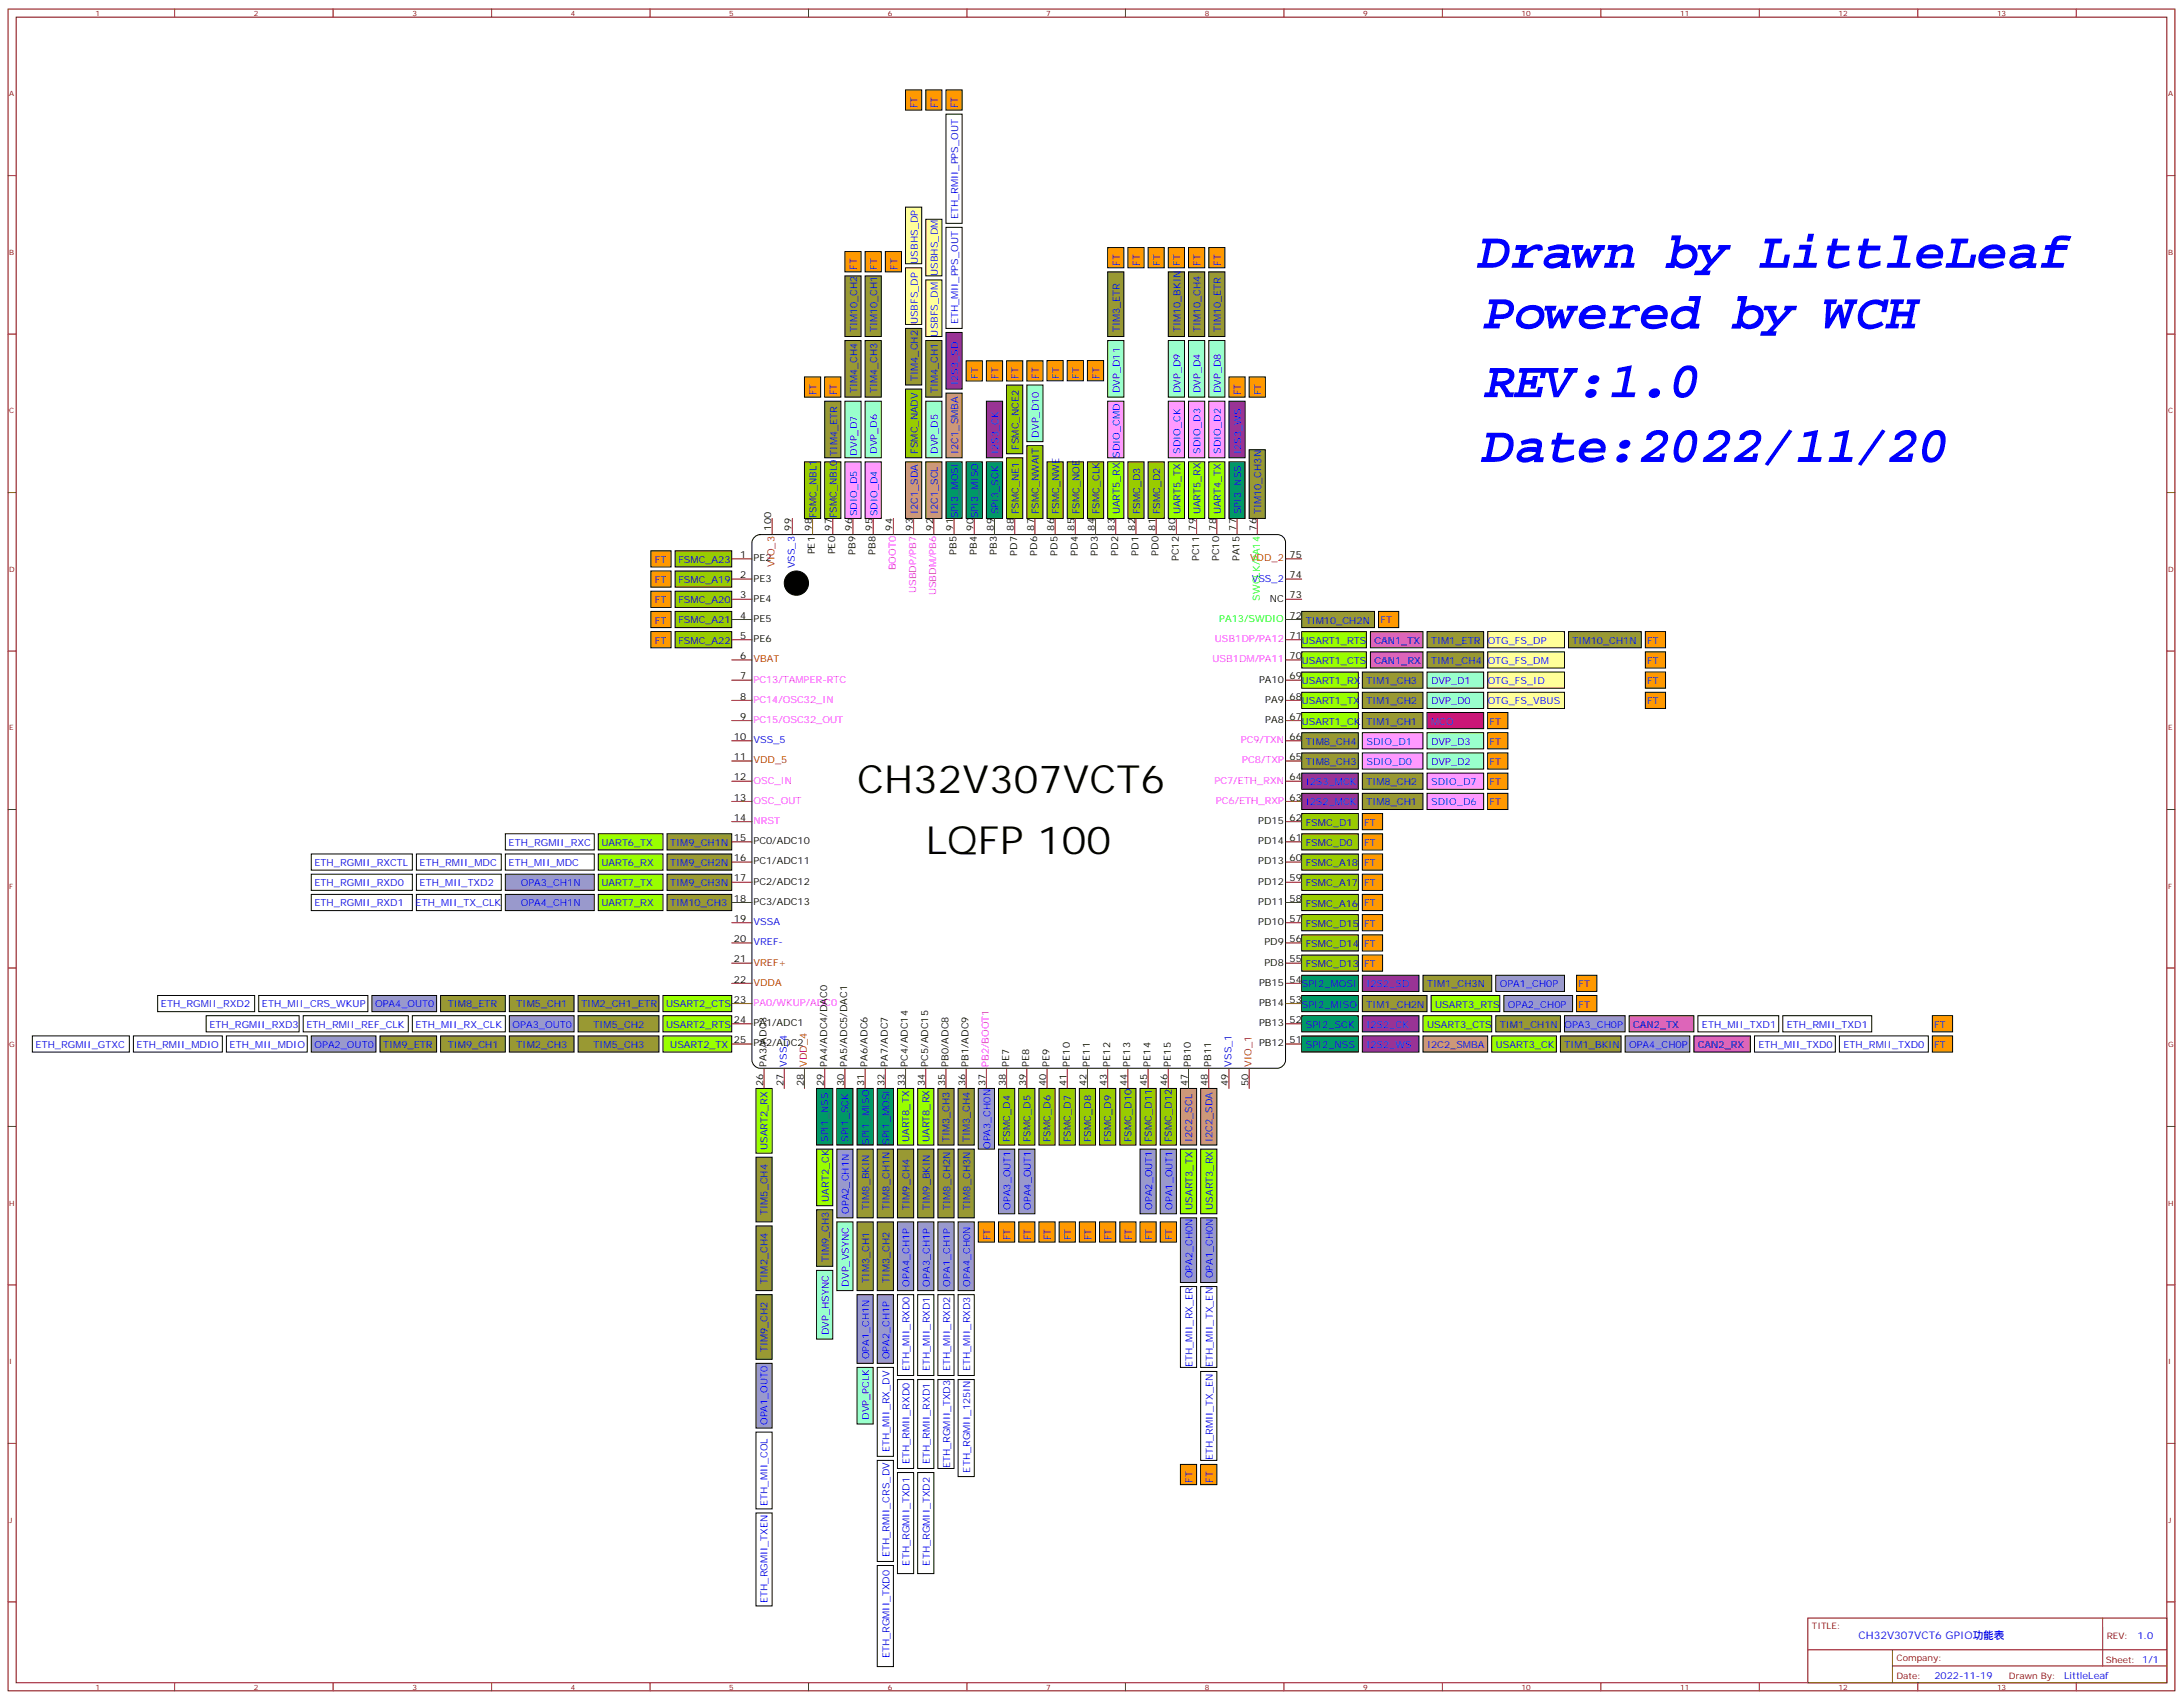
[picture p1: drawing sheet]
<svg xmlns="http://www.w3.org/2000/svg" width="952mm" height="741mm" viewBox="0 0 952 741" stroke-linecap="round" stroke-linejoin="round" font-family="sans-serif">
<defs><g id="words">
<g font-size="22.6" fill="#00f">
<text x="645.6" y="116.8">Drawn by LittleLeaf</text>
<text x="647.3" y="143.3">Powered by WCH</text>
<text x="647.3" y="173.3">REV:1.0</text>
<text x="647.3" y="201.5">Date:2022/11/20</text>
</g>
<g font-size="16.9">
<text x="373.9" y="346.1">CH32V307VCT6</text>
<text x="403.9" y="372.6">LQFP 100</text>
</g>
<text font-size="4.6" fill="#00f" x="810.9" y="715">CH32V307VCT6 GPIO功能表</text>
<g font-size="4.2" fill="#00f">
<text x="400.4" y="47.2" transform="rotate(-90 400.4 47.2)">FT</text>
<text x="409.2" y="47.2" transform="rotate(-90 409.2 47.2)">FT</text>
<text x="418" y="47.2" transform="rotate(-90 418 47.2)">FT</text>
<text x="418" y="95.7" transform="rotate(-90 418 95.7)">ETH_RMII_PPS_OUT</text>
<text x="373.9" y="117.7" transform="rotate(-90 373.9 117.7)">FT</text>
<text x="382.7" y="117.7" transform="rotate(-90 382.7 117.7)">FT</text>
<text x="391.5" y="117.7" transform="rotate(-90 391.5 117.7)">FT</text>
<text x="400.4" y="115.1" transform="rotate(-90 400.4 115.1)">USBHS_DP</text>
<text x="488.6" y="116" transform="rotate(-90 488.6 116)">FT</text>
<text x="497.4" y="116" transform="rotate(-90 497.4 116)">FT</text>
<text x="506.2" y="116" transform="rotate(-90 506.2 116)">FT</text>
<text x="515" y="116" transform="rotate(-90 515 116)">FT</text>
<text x="523.8" y="116" transform="rotate(-90 523.8 116)">FT</text>
<text x="532.6" y="116" transform="rotate(-90 532.6 116)">FT</text>
<text x="409.2" y="120.4" transform="rotate(-90 409.2 120.4)">USBHS_DM</text>
<text x="400.4" y="141.5" transform="rotate(-90 400.4 141.5)">USBFS_DP</text>
<text x="418" y="141.5" transform="rotate(-90 418 141.5)">ETH_MII_PPS_OUT</text>
<text x="373.9" y="145.1" transform="rotate(-90 373.9 145.1)">TIM10_CH2</text>
<text x="382.8" y="145.1" transform="rotate(-90 382.8 145.1)">TIM10_CH1</text>
<text x="409.2" y="146.8" transform="rotate(-90 409.2 146.8)">USBFS_DM</text>
<text x="488.6" y="145.1" transform="rotate(-90 488.6 145.1)">TIM3_ETR</text>
<text x="515.1" y="145.1" transform="rotate(-90 515.1 145.1)">TIM10_BKIN</text>
<text x="523.9" y="145.1" transform="rotate(-90 523.9 145.1)">TIM10_CH4</text>
<text x="532.7" y="145.1" transform="rotate(-90 532.7 145.1)">TIM10_ETR</text>
<text x="400.4" y="166.2" transform="rotate(-90 400.4 166.2)">TIM4_CH2</text>
<text x="418" y="168" transform="rotate(-90 418 168)">I2S3_SD</text>
<text x="426.8" y="165.4" transform="rotate(-90 426.8 165.4)">FT</text>
<text x="435.6" y="165.4" transform="rotate(-90 435.6 165.4)">FT</text>
<text x="444.5" y="165.4" transform="rotate(-90 444.5 165.4)">FT</text>
<text x="453.3" y="165.4" transform="rotate(-90 453.3 165.4)">FT</text>
<text x="462.1" y="165.3" transform="rotate(-90 462.1 165.3)">FT</text>
<text x="470.9" y="165.3" transform="rotate(-90 470.9 165.3)">FT</text>
<text x="479.7" y="165.3" transform="rotate(-90 479.7 165.3)">FT</text>
<text x="356.3" y="172.4" transform="rotate(-90 356.3 172.4)">FT</text>
<text x="365.1" y="172.4" transform="rotate(-90 365.1 172.4)">FT</text>
<text x="373.9" y="171.5" transform="rotate(-90 373.9 171.5)">TIM4_CH4</text>
<text x="382.8" y="171.5" transform="rotate(-90 382.8 171.5)">TIM4_CH3</text>
<text x="409.2" y="171.5" transform="rotate(-90 409.2 171.5)">TIM4_CH1</text>
<text x="488.6" y="171.5" transform="rotate(-90 488.6 171.5)">DVP_D11</text>
<text x="515.1" y="171.5" transform="rotate(-90 515.1 171.5)">DVP_D9</text>
<text x="523.9" y="171.5" transform="rotate(-90 523.9 171.5)">DVP_D4</text>
<text x="532.7" y="171.5" transform="rotate(-90 532.7 171.5)">DVP_D8</text>
<text x="541.5" y="172.4" transform="rotate(-90 541.5 172.4)">FT</text>
<text x="550.3" y="172.4" transform="rotate(-90 550.3 172.4)">FT</text>
<text x="453.3" y="190.9" transform="rotate(-90 453.3 190.9)">DVP_D10</text>
<text x="382.8" y="198" transform="rotate(-90 382.8 198)">DVP_D6</text>
<text x="400.4" y="198" transform="rotate(-90 400.4 198)">FSMC_NADV</text>
<text x="409.2" y="198" transform="rotate(-90 409.2 198)">DVP_D5</text>
<text x="418" y="198" transform="rotate(-90 418 198)">I2C1_SMBA</text>
<text x="435.7" y="198" transform="rotate(-90 435.7 198)">I2S3_CK</text>
<text x="444.5" y="196.2" transform="rotate(-90 444.5 196.2)">FSMC_NCE2</text>
<text x="515.1" y="198" transform="rotate(-90 515.1 198)">SDIO_CK</text>
<text x="523.9" y="198" transform="rotate(-90 523.9 198)">SDIO_D3</text>
<text x="532.7" y="198" transform="rotate(-90 532.7 198)">SDIO_D2</text>
<text x="541.5" y="198" transform="rotate(-90 541.5 198)">I2S3_WS</text>
<text x="365.2" y="198.7" transform="rotate(-90 365.2 198.7)">TIM4_ETR</text>
<text x="374.1" y="198.7" transform="rotate(-90 374.1 198.7)">DVP_D7</text>
<text x="488.6" y="199.7" transform="rotate(-90 488.6 199.7)">SDIO_CMD</text>
<text x="356.3" y="226.2" transform="rotate(-90 356.3 226.2)">FSMC_NBL1</text>
<text x="365.1" y="226.2" transform="rotate(-90 365.1 226.2)">FSMC_NBL0</text>
<text x="374.1" y="225.2" transform="rotate(-90 374.1 225.2)">SDIO_D5</text>
<text x="382.9" y="225.2" transform="rotate(-90 382.9 225.2)">SDIO_D4</text>
<text x="400.4" y="224.4" transform="rotate(-90 400.4 224.4)">I2C1_SDA</text>
<text x="409.2" y="224.4" transform="rotate(-90 409.2 224.4)">I2C1_SCL</text>
<text x="418" y="226.2" transform="rotate(-90 418 226.2)">SPI3_MOSI</text>
<text x="426.9" y="226.2" transform="rotate(-90 426.9 226.2)">SPI3_MISO</text>
<text x="435.7" y="224.4" transform="rotate(-90 435.7 224.4)">SPI3_SCK</text>
<text x="444.5" y="224.4" transform="rotate(-90 444.5 224.4)">FSMC_NE1</text>
<text x="453.3" y="224.4" transform="rotate(-90 453.3 224.4)">FSMC_NWAIT</text>
<text x="462.1" y="224.4" transform="rotate(-90 462.1 224.4)">FSMC_NWE</text>
<text x="471" y="224.4" transform="rotate(-90 471 224.4)">FSMC_NOE</text>
<text x="479.8" y="224.4" transform="rotate(-90 479.8 224.4)">FSMC_CLK</text>
<text x="488.6" y="224.4" transform="rotate(-90 488.6 224.4)">UART5_RX</text>
<text x="497.4" y="224.4" transform="rotate(-90 497.4 224.4)">FSMC_D3</text>
<text x="506.2" y="224.4" transform="rotate(-90 506.2 224.4)">FSMC_D2</text>
<text x="515.1" y="224.4" transform="rotate(-90 515.1 224.4)">UART5_TX</text>
<text x="523.9" y="224.4" transform="rotate(-90 523.9 224.4)">UART5_RX</text>
<text x="532.7" y="224.4" transform="rotate(-90 532.7 224.4)">UART4_TX</text>
<text x="541.5" y="224.4" transform="rotate(-90 541.5 224.4)">SPI3_NSS</text>
<text x="550.3" y="224.4" transform="rotate(-90 550.3 224.4)">TIM10_CH3N</text>
<text x="285.8" y="245.6">FT</text>
<text x="296" y="245.5">FSMC_A23</text>
<text x="346.8" y="248" transform="rotate(-90 346.8 248)">VSS_3</text>
<text x="285.8" y="254.4">FT</text>
<text x="296" y="254.3">FSMC_A19</text>
<text x="546.2" y="253.7">VSS_2</text>
<text x="285.8" y="263.2">FT</text>
<text x="296" y="263.2">FSMC_A20</text>
<text x="285.8" y="272.1">FT</text>
<text x="296" y="272">FSMC_A21</text>
<text x="569.7" y="272.1">TIM10_CH2N</text>
<text x="602.3" y="272">FT</text>
<text x="285.8" y="280.9">FT</text>
<text x="296" y="280.8">FSMC_A22</text>
<text x="568" y="280.9">USART1_RTS</text>
<text x="599.7" y="280.9">CAN1_TX</text>
<text x="624.4" y="280.9">TIM1_ETR</text>
<text x="649.1" y="280.9">OTG_FS_DP</text>
<text x="686.2" y="280.9">TIM10_CH1N</text>
<text x="718.8" y="280.8">FT</text>
<text x="568" y="289.7">USART1_CTS</text>
<text x="599.7" y="289.7">CAN1_RX</text>
<text x="624.4" y="289.7">TIM1_CH4</text>
<text x="649.1" y="289.7">OTG_FS_DM</text>
<text x="718.8" y="289.7">FT</text>
<text x="568" y="298.5">USART1_RX</text>
<text x="596.2" y="298.5">TIM1_CH3</text>
<text x="624.4" y="298.5">DVP_D1</text>
<text x="649.1" y="298.5">OTG_FS_ID</text>
<text x="718.8" y="298.5">FT</text>
<text x="568" y="307.3">USART1_TX</text>
<text x="596.2" y="307.3">TIM1_CH2</text>
<text x="624.4" y="307.3">DVP_D0</text>
<text x="649.1" y="307.3">OTG_FS_VBUS</text>
<text x="718.8" y="307.3">FT</text>
<text x="568" y="316.2">USART1_CK</text>
<text x="596.2" y="316.2">TIM1_CH1</text>
<text x="624.4" y="316.2">MCO</text>
<text x="650" y="316.1">FT</text>
<text x="328.8" y="324.3">VSS_5</text>
<text x="569.7" y="325">TIM8_CH4</text>
<text x="596.2" y="325">SDIO_D1</text>
<text x="624.4" y="325">DVP_D3</text>
<text x="650" y="324.9">FT</text>
<text x="569.7" y="333.8">TIM8_CH3</text>
<text x="596.2" y="333.8">SDIO_D0</text>
<text x="624.4" y="333.8">DVP_D2</text>
<text x="650" y="333.8">FT</text>
<text x="569.7" y="342.6">I2S3_MCK</text>
<text x="596.2" y="342.6">TIM8_CH2</text>
<text x="624.4" y="342.6">SDIO_D7</text>
<text x="650" y="342.6">FT</text>
<text x="569.7" y="351.4">I2S2_MCK</text>
<text x="596.2" y="351.4">TIM8_CH1</text>
<text x="624.4" y="351.4">SDIO_D6</text>
<text x="650" y="351.4">FT</text>
<text x="569.7" y="360.3">FSMC_D1</text>
<text x="595.3" y="360.2">FT</text>
<text x="221.9" y="369">ETH_RGMII_RXC</text>
<text x="262.5" y="369">UART6_TX</text>
<text x="292.5" y="369">TIM9_CH1N</text>
<text x="569.7" y="369.1">FSMC_D0</text>
<text x="595.3" y="369">FT</text>
<text x="137.2" y="377.8">ETH_RGMII_RXCTL</text>
<text x="183.1" y="377.8">ETH_RMII_MDC</text>
<text x="221.9" y="377.8">ETH_MII_MDC</text>
<text x="262.5" y="377.8">UART6_RX</text>
<text x="292.5" y="377.8">TIM9_CH2N</text>
<text x="569.7" y="377.9">FSMC_A18</text>
<text x="595.3" y="377.8">FT</text>
<text x="137.2" y="386.6">ETH_RGMII_RXD0</text>
<text x="183.1" y="386.6">ETH_MII_TXD2</text>
<text x="227.2" y="386.6">OPA3_CH1N</text>
<text x="262.5" y="386.6">UART7_TX</text>
<text x="292.5" y="386.6">TIM9_CH3N</text>
<text x="569.7" y="386.7">FSMC_A17</text>
<text x="595.3" y="386.7">FT</text>
<text x="137.2" y="395.5">ETH_RGMII_RXD1</text>
<text x="181.3" y="395.5">ETH_MII_TX_CLK</text>
<text x="227.2" y="395.5">OPA4_CH1N</text>
<text x="262.5" y="395.5">UART7_RX</text>
<text x="292.5" y="395.5">TIM10_CH3</text>
<text x="569.7" y="395.5">FSMC_A16</text>
<text x="595.3" y="395.5">FT</text>
<text x="328.8" y="403.6">VSSA</text>
<text x="569.7" y="404.4">FSMC_D15</text>
<text x="595.3" y="404.3">FT</text>
<text x="328.8" y="412.5">VREF-</text>
<text x="569.7" y="413.2">FSMC_D14</text>
<text x="595.3" y="413.1">FT</text>
<text x="569.7" y="422">FSMC_D13</text>
<text x="595.3" y="421.9">FT</text>
<text x="568" y="430.8">SPI2_MOSI</text>
<text x="596.2" y="430.8">I2S2_SD</text>
<text x="622.7" y="430.8">TIM1_CH3N</text>
<text x="654.4" y="430.8">OPA1_CH0P</text>
<text x="688.8" y="430.8">FT</text>
<text x="70.2" y="439.6">ETH_RGMII_RXD2</text>
<text x="114.3" y="439.6">ETH_MII_CRS_WKUP</text>
<text x="163.7" y="439.6">OPA4_OUT0</text>
<text x="195.4" y="439.6">TIM8_ETR</text>
<text x="225.4" y="439.6">TIM5_CH1</text>
<text x="253.7" y="439.6">TIM2_CH1_ETR</text>
<text x="290.7" y="439.6">USART2_CTS</text>
<text x="568" y="439.6">SPI2_MISO</text>
<text x="596.2" y="439.6">TIM1_CH2N</text>
<text x="626.2" y="439.6">USART3_RTS</text>
<text x="657.9" y="439.6">OPA2_CH0P</text>
<text x="688.8" y="439.6">FT</text>
<text x="91.4" y="448.4">ETH_RGMII_RXD3</text>
<text x="133.7" y="448.4">ETH_RMII_REF_CLK</text>
<text x="181.3" y="448.4">ETH_MII_RX_CLK</text>
<text x="223.7" y="448.4">OPA3_OUT0</text>
<text x="258.9" y="448.4">TIM5_CH2</text>
<text x="290.7" y="448.4">USART2_RTS</text>
<text x="569.7" y="448.5">SPI2_SCK</text>
<text x="596.2" y="448.5">I2S2_CK</text>
<text x="622.7" y="448.5">USART3_CTS</text>
<text x="654.4" y="448.5">TIM1_CH1N</text>
<text x="682.6" y="448.5">OPA3_CH0P</text>
<text x="712.6" y="448.5">CAN2_TX</text>
<text x="742.6" y="448.5">ETH_MII_TXD1</text>
<text x="779.6" y="448.5">ETH_RMII_TXD1</text>
<text x="844" y="448.4">FT</text>
<text x="15.5" y="457.2">ETH_RGMII_GTXC</text>
<text x="59.6" y="457.2">ETH_RMII_MDIO</text>
<text x="100.2" y="457.2">ETH_MII_MDIO</text>
<text x="137.2" y="457.2">OPA2_OUT0</text>
<text x="167.2" y="457.2">TIM9_ETR</text>
<text x="195.4" y="457.2">TIM9_CH1</text>
<text x="225.4" y="457.2">TIM2_CH3</text>
<text x="258.9" y="457.2">TIM5_CH3</text>
<text x="292.5" y="457.2">USART2_TX</text>
<text x="569.7" y="457.3">SPI2_NSS</text>
<text x="596.2" y="457.3">I2S2_WS</text>
<text x="622.7" y="457.3">I2C2_SMBA</text>
<text x="652.6" y="457.3">USART3_CK</text>
<text x="682.6" y="457.3">TIM1_BKIN</text>
<text x="710.8" y="457.3">OPA4_CH0P</text>
<text x="740.8" y="457.3">CAN2_RX</text>
<text x="767.3" y="457.3">ETH_MII_TXD0</text>
<text x="804.3" y="457.3">ETH_RMII_TXD0</text>
<text x="844" y="457.2">FT</text>
<text x="343.3" y="465.4" transform="rotate(-90 343.3 465.4)">VSS_4</text>
<text x="537.3" y="465.4" transform="rotate(-90 537.3 465.4)">VSS_1</text>
<text x="335" y="501.8" transform="rotate(-90 335 501.8)">USART2_RX</text>
<text x="361.4" y="498.3" transform="rotate(-90 361.4 498.3)">SPI1_NSS</text>
<text x="370.2" y="498.3" transform="rotate(-90 370.2 498.3)">SPI1_SCK</text>
<text x="379.2" y="499.6" transform="rotate(-90 379.2 499.6)">SPI1_MISO</text>
<text x="388.1" y="499.6" transform="rotate(-90 388.1 499.6)">SPI1_MOSI</text>
<text x="396.7" y="498.3" transform="rotate(-90 396.7 498.3)">UART8_TX</text>
<text x="405.5" y="498.3" transform="rotate(-90 405.5 498.3)">UART8_RX</text>
<text x="414.3" y="498.3" transform="rotate(-90 414.3 498.3)">TIM3_CH3</text>
<text x="423.1" y="498.3" transform="rotate(-90 423.1 498.3)">TIM3_CH4</text>
<text x="432.2" y="501.4" transform="rotate(-90 432.2 501.4)">OPA3_CH0N</text>
<text x="440.8" y="498.3" transform="rotate(-90 440.8 498.3)">FSMC_D4</text>
<text x="449.6" y="498.3" transform="rotate(-90 449.6 498.3)">FSMC_D5</text>
<text x="458.4" y="498.3" transform="rotate(-90 458.4 498.3)">FSMC_D6</text>
<text x="467.2" y="498.3" transform="rotate(-90 467.2 498.3)">FSMC_D7</text>
<text x="476.1" y="498.3" transform="rotate(-90 476.1 498.3)">FSMC_D8</text>
<text x="484.9" y="498.3" transform="rotate(-90 484.9 498.3)">FSMC_D9</text>
<text x="493.7" y="498.3" transform="rotate(-90 493.7 498.3)">FSMC_D10</text>
<text x="502.5" y="498.3" transform="rotate(-90 502.5 498.3)">FSMC_D11</text>
<text x="511.3" y="498.3" transform="rotate(-90 511.3 498.3)">FSMC_D12</text>
<text x="520.2" y="498.3" transform="rotate(-90 520.2 498.3)">I2C2_SCL</text>
<text x="529" y="498.3" transform="rotate(-90 529 498.3)">I2C2_SDA</text>
<text x="361.6" y="524.3" transform="rotate(-90 361.6 524.3)">UART2_CK</text>
<text x="379.2" y="527.8" transform="rotate(-90 379.2 527.8)">TIM8_BKIN</text>
<text x="388.1" y="527.8" transform="rotate(-90 388.1 527.8)">TIM8_CH1N</text>
<text x="396.9" y="527.8" transform="rotate(-90 396.9 527.8)">TIM9_CH4</text>
<text x="405.7" y="527.8" transform="rotate(-90 405.7 527.8)">TIM9_BKIN</text>
<text x="414.5" y="527.8" transform="rotate(-90 414.5 527.8)">TIM8_CH2N</text>
<text x="423.3" y="527.8" transform="rotate(-90 423.3 527.8)">TIM8_CH3N</text>
<text x="441" y="527.8" transform="rotate(-90 441 527.8)">OPA3_OUT1</text>
<text x="449.8" y="527.8" transform="rotate(-90 449.8 527.8)">OPA4_OUT1</text>
<text x="502.7" y="527.8" transform="rotate(-90 502.7 527.8)">OPA2_OUT1</text>
<text x="511.5" y="527.8" transform="rotate(-90 511.5 527.8)">OPA1_OUT1</text>
<text x="520.3" y="527.8" transform="rotate(-90 520.3 527.8)">USART3_TX</text>
<text x="529.2" y="527.8" transform="rotate(-90 529.2 527.8)">USART3_RX</text>
<text x="335" y="530.1" transform="rotate(-90 335 530.1)">TIM5_CH4</text>
<text x="370.4" y="529.6" transform="rotate(-90 370.4 529.6)">OPA2_CH1N</text>
<text x="432.1" y="541.1" transform="rotate(-90 432.1 541.1)">FT</text>
<text x="440.9" y="541.1" transform="rotate(-90 440.9 541.1)">FT</text>
<text x="449.8" y="541.1" transform="rotate(-90 449.8 541.1)">FT</text>
<text x="458.6" y="541.1" transform="rotate(-90 458.6 541.1)">FT</text>
<text x="467.4" y="541.1" transform="rotate(-90 467.4 541.1)">FT</text>
<text x="476.2" y="541.1" transform="rotate(-90 476.2 541.1)">FT</text>
<text x="485" y="541.1" transform="rotate(-90 485 541.1)">FT</text>
<text x="493.9" y="541.1" transform="rotate(-90 493.9 541.1)">FT</text>
<text x="502.7" y="541.1" transform="rotate(-90 502.7 541.1)">FT</text>
<text x="511.5" y="541.1" transform="rotate(-90 511.5 541.1)">FT</text>
<text x="361.6" y="550.8" transform="rotate(-90 361.6 550.8)">TIM9_CH3</text>
<text x="520.3" y="557.8" transform="rotate(-90 520.3 557.8)">OPA2_CH0N</text>
<text x="529.2" y="557.8" transform="rotate(-90 529.2 557.8)">OPA1_CH0N</text>
<text x="335" y="560.1" transform="rotate(-90 335 560.1)">TIM2_CH4</text>
<text x="370.4" y="561.3" transform="rotate(-90 370.4 561.3)">DVP_VSYNC</text>
<text x="379.2" y="559.6" transform="rotate(-90 379.2 559.6)">TIM3_CH1</text>
<text x="388.1" y="559.6" transform="rotate(-90 388.1 559.6)">TIM3_CH2</text>
<text x="396.9" y="561.3" transform="rotate(-90 396.9 561.3)">OPA4_CH1P</text>
<text x="405.7" y="561.3" transform="rotate(-90 405.7 561.3)">OPA3_CH1P</text>
<text x="414.5" y="561.3" transform="rotate(-90 414.5 561.3)">OPA1_CH1P</text>
<text x="423.3" y="561.3" transform="rotate(-90 423.3 561.3)">OPA4_CH0N</text>
<text x="361.6" y="582.5" transform="rotate(-90 361.6 582.5)">DVP_HSYNC</text>
<text x="335" y="590" transform="rotate(-90 335 590)">TIM9_CH2</text>
<text x="379.2" y="593.1" transform="rotate(-90 379.2 593.1)">OPA1_CH1N</text>
<text x="388.1" y="593.1" transform="rotate(-90 388.1 593.1)">OPA2_CH1P</text>
<text x="396.9" y="598.4" transform="rotate(-90 396.9 598.4)">ETH_MII_RXD0</text>
<text x="405.7" y="598.4" transform="rotate(-90 405.7 598.4)">ETH_MII_RXD1</text>
<text x="414.5" y="598.4" transform="rotate(-90 414.5 598.4)">ETH_MII_RXD2</text>
<text x="423.3" y="598.4" transform="rotate(-90 423.3 598.4)">ETH_MII_RXD3</text>
<text x="520.3" y="596.6" transform="rotate(-90 520.3 596.6)">ETH_MII_RX_ER</text>
<text x="529.2" y="596.6" transform="rotate(-90 529.2 596.6)">ETH_MII_TX_EN</text>
<text x="335" y="621.8" transform="rotate(-90 335 621.8)">OPA1_OUT0</text>
<text x="379.2" y="619.5" transform="rotate(-90 379.2 619.5)">DVP_PCLK</text>
<text x="388.1" y="633.7" transform="rotate(-90 388.1 633.7)">ETH_MII_RX_DV</text>
<text x="396.9" y="639" transform="rotate(-90 396.9 639)">ETH_RMII_RXD0</text>
<text x="405.7" y="639" transform="rotate(-90 405.7 639)">ETH_RMII_RXD1</text>
<text x="414.5" y="640.7" transform="rotate(-90 414.5 640.7)">ETH_RGMII_TXD3</text>
<text x="529.2" y="637.2" transform="rotate(-90 529.2 637.2)">ETH_RMII_TX_EN</text>
<text x="423.3" y="642.5" transform="rotate(-90 423.3 642.5)">ETH_RGMII_125IN</text>
<text x="520.3" y="646.9" transform="rotate(-90 520.3 646.9)">FT</text>
<text x="529.1" y="646.9" transform="rotate(-90 529.1 646.9)">FT</text>
<text x="335" y="657.1" transform="rotate(-90 335 657.1)">ETH_MII_COL</text>
<text x="388.1" y="679.5" transform="rotate(-90 388.1 679.5)">ETH_RMII_CRS_DV</text>
<text x="396.9" y="683" transform="rotate(-90 396.9 683)">ETH_RGMII_TXD1</text>
<text x="405.7" y="683" transform="rotate(-90 405.7 683)">ETH_RGMII_TXD2</text>
<text x="335" y="699.4" transform="rotate(-90 335 699.4)">ETH_RGMII_TXEN</text>
<text x="932.6" y="715.2">1.0</text>
<text x="388.1" y="723.6" transform="rotate(-90 388.1 723.6)">ETH_RGMII_TXD0</text>
<text x="844.1" y="732.6">2022-11-19</text>
<text x="900.6" y="732.4">LittleLeaf</text>
</g>
<g font-size="4.2">
<text x="336.5" y="231.5" transform="rotate(-90 336.5 231.5)">100</text>
<text x="345.4" y="231.5" transform="rotate(-90 345.4 231.5)">99</text>
<text x="354.2" y="231.5" transform="rotate(-90 354.2 231.5)">98</text>
<text x="363" y="231.5" transform="rotate(-90 363 231.5)">97</text>
<text x="371.8" y="231.5" transform="rotate(-90 371.8 231.5)">96</text>
<text x="380.6" y="231.5" transform="rotate(-90 380.6 231.5)">95</text>
<text x="389.5" y="231.5" transform="rotate(-90 389.5 231.5)">94</text>
<text x="398.3" y="231.5" transform="rotate(-90 398.3 231.5)">93</text>
<text x="407.1" y="231.5" transform="rotate(-90 407.1 231.5)">92</text>
<text x="415.9" y="231.5" transform="rotate(-90 415.9 231.5)">91</text>
<text x="424.7" y="231.5" transform="rotate(-90 424.7 231.5)">90</text>
<text x="433.6" y="231.5" transform="rotate(-90 433.6 231.5)">89</text>
<text x="442.4" y="231.5" transform="rotate(-90 442.4 231.5)">88</text>
<text x="451.2" y="231.5" transform="rotate(-90 451.2 231.5)">87</text>
<text x="460" y="231.5" transform="rotate(-90 460 231.5)">86</text>
<text x="468.8" y="231.5" transform="rotate(-90 468.8 231.5)">85</text>
<text x="477.7" y="231.5" transform="rotate(-90 477.7 231.5)">84</text>
<text x="486.5" y="231.5" transform="rotate(-90 486.5 231.5)">83</text>
<text x="495.3" y="231.5" transform="rotate(-90 495.3 231.5)">82</text>
<text x="504.1" y="231.5" transform="rotate(-90 504.1 231.5)">81</text>
<text x="512.9" y="231.5" transform="rotate(-90 512.9 231.5)">80</text>
<text x="521.8" y="231.5" transform="rotate(-90 521.8 231.5)">79</text>
<text x="530.6" y="231.5" transform="rotate(-90 530.6 231.5)">78</text>
<text x="539.4" y="231.5" transform="rotate(-90 539.4 231.5)">77</text>
<text x="548.2" y="231.5" transform="rotate(-90 548.2 231.5)">76</text>
<text x="322.9" y="243.5">1</text>
<text x="328.8" y="244.9">PE2</text>
<text x="355.6" y="241.9" transform="rotate(-90 355.6 241.9)">PE1</text>
<text x="364.4" y="241.9" transform="rotate(-90 364.4 241.9)">PE0</text>
<text x="373.2" y="242.1" transform="rotate(-90 373.2 242.1)">PB9</text>
<text x="382.1" y="242.1" transform="rotate(-90 382.1 242.1)">PB8</text>
<text x="417.3" y="242.1" transform="rotate(-90 417.3 242.1)">PB5</text>
<text x="426.2" y="242.1" transform="rotate(-90 426.2 242.1)">PB4</text>
<text x="435" y="242.1" transform="rotate(-90 435 242.1)">PB3</text>
<text x="443.8" y="242.5" transform="rotate(-90 443.8 242.5)">PD7</text>
<text x="452.6" y="242.5" transform="rotate(-90 452.6 242.5)">PD6</text>
<text x="461.4" y="242.5" transform="rotate(-90 461.4 242.5)">PD5</text>
<text x="470.3" y="242.5" transform="rotate(-90 470.3 242.5)">PD4</text>
<text x="479.1" y="242.5" transform="rotate(-90 479.1 242.5)">PD3</text>
<text x="487.9" y="242.5" transform="rotate(-90 487.9 242.5)">PD2</text>
<text x="496.7" y="242.5" transform="rotate(-90 496.7 242.5)">PD1</text>
<text x="505.5" y="242.5" transform="rotate(-90 505.5 242.5)">PD0</text>
<text x="514.3" y="244.8" transform="rotate(-90 514.3 244.8)">PC12</text>
<text x="523.2" y="244.8" transform="rotate(-90 523.2 244.8)">PC11</text>
<text x="532" y="244.8" transform="rotate(-90 532 244.8)">PC10</text>
<text x="540.8" y="244.8" transform="rotate(-90 540.8 244.8)">PA15</text>
<text x="562.7" y="243.5">75</text>
<text x="322.9" y="252.3">2</text>
<text x="328.8" y="253.7">PE3</text>
<text x="562.7" y="252.3">74</text>
<text x="322.9" y="261.1">3</text>
<text x="328.8" y="262.5">PE4</text>
<text x="554.1" y="262.5">NC</text>
<text x="562.7" y="261.1">73</text>
<text x="322.9" y="269.9">4</text>
<text x="562.7" y="269.9">72</text>
<text x="328.8" y="271.4">PE5</text>
<text x="322.9" y="278.8">5</text>
<text x="328.8" y="280.2">PE6</text>
<text x="562.7" y="278.8">71</text>
<text x="322.9" y="287.6">6</text>
<text x="562.7" y="287.6">70</text>
<text x="322.9" y="296.4">7</text>
<text x="549.4" y="297.8">PA10</text>
<text x="562.7" y="296.4">69</text>
<text x="322.9" y="305.2">8</text>
<text x="562.7" y="305.2">68</text>
<text x="552.1" y="306.6">PA9</text>
<text x="322.9" y="314">9</text>
<text x="552.1" y="315.5">PA8</text>
<text x="562.7" y="314">67</text>
<text x="320.2" y="322.9">10</text>
<text x="562.7" y="322.9">66</text>
<text x="320.2" y="331.7">11</text>
<text x="562.7" y="331.7">65</text>
<text x="320.2" y="340.5">12</text>
<text x="562.7" y="340.5">64</text>
<text x="320.2" y="349.3">13</text>
<text x="562.7" y="349.3">63</text>
<text x="320.2" y="358.1">14</text>
<text x="549" y="359.6">PD15</text>
<text x="562.7" y="358.1">62</text>
<text x="320.2" y="367">15</text>
<text x="328.8" y="368.4">PC0/ADC10</text>
<text x="549" y="368.4">PD14</text>
<text x="562.7" y="367">61</text>
<text x="320.2" y="375.8">16</text>
<text x="328.8" y="377.2">PC1/ADC11</text>
<text x="549" y="377.2">PD13</text>
<text x="562.7" y="375.8">60</text>
<text x="320.2" y="384.6">17</text>
<text x="328.8" y="386">PC2/ADC12</text>
<text x="549" y="386">PD12</text>
<text x="562.7" y="384.6">59</text>
<text x="320.2" y="393.4">18</text>
<text x="328.8" y="394.8">PC3/ADC13</text>
<text x="549" y="394.8">PD11</text>
<text x="562.7" y="393.4">58</text>
<text x="320.2" y="402.2">19</text>
<text x="549" y="403.6">PD10</text>
<text x="562.7" y="402.2">57</text>
<text x="320.2" y="411.1">20</text>
<text x="551.7" y="412.5">PD9</text>
<text x="562.7" y="411.1">56</text>
<text x="320.2" y="419.9">21</text>
<text x="562.7" y="419.9">55</text>
<text x="551.7" y="421.3">PD8</text>
<text x="320.2" y="428.7">22</text>
<text x="549.4" y="430.1">PB15</text>
<text x="562.7" y="428.7">54</text>
<text x="320.2" y="437.5">23</text>
<text x="562.7" y="437.5">53</text>
<text x="549.4" y="438.9">PB14</text>
<text x="320.2" y="446.3">24</text>
<text x="328.8" y="447.7">PA1/ADC1</text>
<text x="549.4" y="447.7">PB13</text>
<text x="562.7" y="446.3">52</text>
<text x="320.2" y="455.2">25</text>
<text x="562.7" y="455.2">51</text>
<text x="328.8" y="456.6">PA2/ADC2</text>
<text x="549.4" y="456.6">PB12</text>
<text x="334.4" y="465.4" transform="rotate(-90 334.4 465.4)">PA3/ADC3</text>
<text x="360.9" y="465.4" transform="rotate(-90 360.9 465.4)">PA4/ADC4/DAC0</text>
<text x="369.7" y="465.4" transform="rotate(-90 369.7 465.4)">PA5/ADC5/DAC1</text>
<text x="378.5" y="465.4" transform="rotate(-90 378.5 465.4)">PA6/ADC6</text>
<text x="387.3" y="465.4" transform="rotate(-90 387.3 465.4)">PA7/ADC7</text>
<text x="396.2" y="465.4" transform="rotate(-90 396.2 465.4)">PC4/ADC14</text>
<text x="405" y="465.4" transform="rotate(-90 405 465.4)">PC5/ADC15</text>
<text x="413.8" y="465.4" transform="rotate(-90 413.8 465.4)">PB0/ADC8</text>
<text x="422.6" y="465.4" transform="rotate(-90 422.6 465.4)">PB1/ADC9</text>
<text x="440.3" y="465.4" transform="rotate(-90 440.3 465.4)">PE7</text>
<text x="449.1" y="465.4" transform="rotate(-90 449.1 465.4)">PE8</text>
<text x="457.9" y="465.4" transform="rotate(-90 457.9 465.4)">PE9</text>
<text x="466.7" y="465.4" transform="rotate(-90 466.7 465.4)">PE10</text>
<text x="475.5" y="465.4" transform="rotate(-90 475.5 465.4)">PE11</text>
<text x="484.4" y="465.4" transform="rotate(-90 484.4 465.4)">PE12</text>
<text x="493.2" y="465.4" transform="rotate(-90 493.2 465.4)">PE13</text>
<text x="502" y="465.4" transform="rotate(-90 502 465.4)">PE14</text>
<text x="510.8" y="465.4" transform="rotate(-90 510.8 465.4)">PE15</text>
<text x="519.6" y="465.4" transform="rotate(-90 519.6 465.4)">PB10</text>
<text x="528.5" y="465.4" transform="rotate(-90 528.5 465.4)">PB11</text>
<text x="333" y="473.9" transform="rotate(-90 333 473.9)">26</text>
<text x="341.8" y="473.9" transform="rotate(-90 341.8 473.9)">27</text>
<text x="350.7" y="473.9" transform="rotate(-90 350.7 473.9)">28</text>
<text x="359.5" y="473.9" transform="rotate(-90 359.5 473.9)">29</text>
<text x="368.3" y="473.9" transform="rotate(-90 368.3 473.9)">30</text>
<text x="377.1" y="473.9" transform="rotate(-90 377.1 473.9)">31</text>
<text x="385.9" y="473.9" transform="rotate(-90 385.9 473.9)">32</text>
<text x="394.8" y="473.9" transform="rotate(-90 394.8 473.9)">33</text>
<text x="403.6" y="473.9" transform="rotate(-90 403.6 473.9)">34</text>
<text x="412.4" y="473.9" transform="rotate(-90 412.4 473.9)">35</text>
<text x="421.2" y="473.9" transform="rotate(-90 421.2 473.9)">36</text>
<text x="430" y="473.9" transform="rotate(-90 430 473.9)">37</text>
<text x="438.9" y="473.9" transform="rotate(-90 438.9 473.9)">38</text>
<text x="447.7" y="473.9" transform="rotate(-90 447.7 473.9)">39</text>
<text x="456.5" y="473.9" transform="rotate(-90 456.5 473.9)">40</text>
<text x="465.3" y="473.9" transform="rotate(-90 465.3 473.9)">41</text>
<text x="474.1" y="473.9" transform="rotate(-90 474.1 473.9)">42</text>
<text x="483" y="473.9" transform="rotate(-90 483 473.9)">43</text>
<text x="491.8" y="473.9" transform="rotate(-90 491.8 473.9)">44</text>
<text x="500.6" y="473.9" transform="rotate(-90 500.6 473.9)">45</text>
<text x="509.4" y="473.9" transform="rotate(-90 509.4 473.9)">46</text>
<text x="518.2" y="473.9" transform="rotate(-90 518.2 473.9)">47</text>
<text x="527" y="473.9" transform="rotate(-90 527 473.9)">48</text>
<text x="535.9" y="473.9" transform="rotate(-90 535.9 473.9)">49</text>
<text x="544.7" y="473.9" transform="rotate(-90 544.7 473.9)">50</text>
</g>
<g font-size="4.2" fill="#f00">
<text x="545.4" y="244.9">VDD_2</text>
<text x="338" y="247.3" transform="rotate(-90 338 247.3)">VIO_3</text>
<text x="328.8" y="289">VBAT</text>
<text x="328.8" y="333.1">VDD_5</text>
<text x="328.8" y="421.3">VREF+</text>
<text x="328.8" y="430.1">VDDA</text>
<text x="352.1" y="465.4" transform="rotate(-90 352.1 465.4)">VDD_4</text>
<text x="546.1" y="465.4" transform="rotate(-90 546.1 465.4)">VIO_1</text>
</g>
<g font-size="4.2" fill="#f0f">
<text x="390.9" y="248.8" transform="rotate(-90 390.9 248.8)">BOOT0</text>
<text x="399.7" y="258.7" transform="rotate(-90 399.7 258.7)">USBDP/PB7</text>
<text x="408.5" y="259.7" transform="rotate(-90 408.5 259.7)">USBDM/PB6</text>
<text x="530.1" y="280.2">USB1DP/PA12</text>
<text x="529.1" y="289">USB1DM/PA11</text>
<text x="328.8" y="297.8">PC13/TAMPER-RTC</text>
<text x="328.8" y="306.6">PC14/OSC32_IN</text>
<text x="328.8" y="315.5">PC15/OSC32_OUT</text>
<text x="541.4" y="324.3">PC9/TXN</text>
<text x="542" y="333.1">PC8/TXP</text>
<text x="328.8" y="341.9">OSC_IN</text>
<text x="529.9" y="341.9">PC7/ETH_RXN</text>
<text x="328.8" y="350.7">OSC_OUT</text>
<text x="530.5" y="350.7">PC6/ETH_RXP</text>
<text x="328.8" y="359.6">NRST</text>
<text x="328.8" y="438.9">PA0/WKUP/ADC0</text>
<text x="431.4" y="465.4" transform="rotate(-90 431.4 465.4)">PB2/BOOT1</text>
</g>
<g font-size="4.2" fill="#0f0">
<text x="549.6" y="262" transform="rotate(-90 549.6 262)">SWCLK/PA14</text>
<text x="532" y="271.4">PA13/SWDIO</text>
</g>
<g font-size="3.9" fill="#800">
<text x="790.6" y="710.6">TITLE:</text>
<text x="919.2" y="715.2">REV:</text>
<text x="827.5" y="724.8">Company:</text>
<text x="918.9" y="725.4">Sheet: 1/1</text>
<text x="827.5" y="732.4">Date:</text>
<text x="876.5" y="732.5">Drawn By:</text>
</g>
<g font-size="3.2" fill="#800">
<text x="41.6" y="6.9">1</text>
<text x="110.8" y="6.9">2</text>
<text x="179.9" y="6.9">3</text>
<text x="249.1" y="6.9">4</text>
<text x="318.2" y="6.9">5</text>
<text x="387.3" y="6.9">6</text>
<text x="456.5" y="6.9">7</text>
<text x="525.6" y="6.9">8</text>
<text x="594.8" y="6.9">9</text>
<text x="663.9" y="6.9">10</text>
<text x="733.1" y="6.9">11</text>
<text x="802.2" y="6.9">12</text>
<text x="871.4" y="6.9">13</text>
<text x="4.1" y="42.1">A</text>
<text x="946" y="42.1">A</text>
<text x="4.1" y="111.2">B</text>
<text x="946" y="111.2">B</text>
<text x="4.1" y="180.3">C</text>
<text x="946" y="180.3">C</text>
<text x="4.1" y="249.5">D</text>
<text x="946" y="249.5">D</text>
<text x="4.1" y="318.6">E</text>
<text x="946" y="318.6">E</text>
<text x="4.1" y="387.8">F</text>
<text x="946" y="387.8">F</text>
<text x="4.1" y="456.9">G</text>
<text x="946" y="456.9">G</text>
<text x="4.1" y="526.1">H</text>
<text x="946" y="526.1">H</text>
<text x="4.1" y="595.2">I</text>
<text x="946" y="595.2">I</text>
<text x="4.1" y="664.4">J</text>
<text x="946" y="664.4">J</text>
<text x="41.6" y="737.2">1</text>
<text x="110.8" y="737.2">2</text>
<text x="179.9" y="737.2">3</text>
<text x="249.1" y="737.2">4</text>
<text x="318.2" y="737.2">5</text>
<text x="387.3" y="737.2">6</text>
<text x="456.5" y="737.2">7</text>
<text x="525.6" y="737.2">8</text>
<text x="594.8" y="737.2">9</text>
<text x="663.9" y="737.2">10</text>
<text x="733.1" y="737.2">11</text>
<text x="802.2" y="737.2">12</text>
<text x="871.4" y="737.2">13</text>
</g>
</g></defs>
<g fill="none" stroke="#870000" stroke-width=".44">
<path d="M3.5 4h945.5v733.7h-945.5zM7.1 7.5h938.3v726.7h-938.3zM76.2 4v3.5M145.3 4v3.5M214.5 4v3.5M283.6 4v3.5M352.8 4v3.5M421.9 4v3.5M491.1 4v3.5M560.2 4v3.5M629.4 4v3.5M698.5 4v3.5"/>
<path d="M767.6 4v3.5M836.8 4v3.5M905.9 4v3.5M3.5 76.6h3.6M945.4 76.6h3.6M3.5 145.8h3.6M945.4 145.8h3.6M3.5 214.9h3.6M945.4 214.9h3.6M3.5 284.1h3.6M945.4 284.1h3.6M3.5 353.2h3.6"/>
<path d="M945.4 353.2h3.6M3.5 422.3h3.6M945.4 422.3h3.6M3.5 491.5h3.6M945.4 491.5h3.6M3.5 560.6h3.6M945.4 560.6h3.6M3.5 629.8h3.6M945.4 629.8h3.6M3.5 698.9h3.6M945.4 698.9h3.6M788.8 706h156.6v28.2h-156.6z"/>
<path d="M788.8 719.8h156.5M825.7 719.8v14.1M917.4 706v20.9M76.2 734.2v3.5M145.3 734.2v3.5M214.5 734.2v3.5M283.6 734.2v3.5M352.8 734.2v3.5M421.9 734.2v3.5M491.1 734.2v3.5M560.2 734.2v3.5M629.4 734.2v3.5"/>
<path d="M698.5 734.2v3.5M767.6 734.2v3.5M825.7 726.9h119.6M836.8 734.2v3.5M905.9 734.2v3.5"/>
</g>
<path d="M329.3 234.3l1.1-.8 1.2-.2h225.8a3.5 3.5 0 0 1 3.5 3.5v225.8a3.8 3.8 0 0 1-3.5 3.5h-225.8a3.8 3.8 0 0 1-3.5-3.5v-225.8l.3-1.4z" fill="none" stroke="#000" stroke-width=".44"/>
<g fill="#096" stroke="#000" stroke-width=".44">
<path d="M568 452h24.7v7h-24.7z"/>
<path d="M568 443.2h24.7v7h-24.7z"/>
<path d="M568 434.3h24.7v7.1h-24.7z"/>
<path d="M568 425.5h24.7v7.1h-24.7z"/>
</g>
<g fill="#9c0" stroke="#000" stroke-width=".44">
<path d="M568 416.7h24.7v7.1h-24.7z"/>
<path d="M568 407.9h24.7v7h-24.7z"/>
<path d="M568 399.1h24.7v7h-24.7z"/>
<path d="M568 390.2h24.7v7.1h-24.7z"/>
<path d="M568 381.4h24.7v7.1h-24.7z"/>
<path d="M568 372.6h24.7v7.1h-24.7z"/>
<path d="M568 363.8h24.7v7h-24.7z"/>
<path d="M568 355h24.7v7h-24.7z"/>
</g>
<g fill="#939" stroke="#000" stroke-width=".44">
<path d="M568 346.1h24.7v7.1h-24.7z"/>
<path d="M568 337.3h24.7v7.1h-24.7z"/>
</g>
<g fill="#993" stroke="#000" stroke-width=".44">
<path d="M568 328.5h24.7v7.1h-24.7z"/>
<path d="M568 319.7h24.7v7h-24.7z"/>
</g>
<g fill="#9f0" stroke="#000" stroke-width=".44">
<path d="M568 310.9h24.7v7h-24.7z"/>
<path d="M568 302h24.7v7.1h-24.7z"/>
<path d="M568 293.2h24.7v7.1h-24.7z"/>
<path d="M568 284.4h28.2v7.1h-28.2z"/>
<path d="M568 275.6h28.2v7h-28.2z"/>
</g>
<path d="M568 266.8h31.7v7h-31.7z" fill="#993" stroke="#000" stroke-width=".44"/>
<g fill="#9c0" stroke="#000" stroke-width=".44">
<path d="M351 201.5h7.1v24.7h-7.1z"/>
<path d="M359.8 201.5h7.1v24.7h-7.1z"/>
</g>
<g fill="#f9f" stroke="#000" stroke-width=".44">
<path d="M368.7 201.5h7v24.7h-7z"/>
<path d="M377.5 201.5h7v24.7h-7z"/>
</g>
<g fill="#c96" stroke="#000" stroke-width=".44">
<path d="M395.1 201.5h7.1v24.7h-7.1z"/>
<path d="M403.9 201.5h7.1v24.7h-7.1z"/>
</g>
<g fill="#096" stroke="#000" stroke-width=".44">
<path d="M412.7 201.5h7.1v24.7h-7.1z"/>
<path d="M421.6 201.5h7v24.7h-7z"/>
<path d="M430.4 201.5h7v24.7h-7z"/>
</g>
<g fill="#9c0" stroke="#000" stroke-width=".44">
<path d="M439.2 199.7h7.1v26.5h-7.1z"/>
<path d="M448 194.5h7.1v31.7h-7.1z"/>
<path d="M456.8 201.5h7.1v24.7h-7.1z"/>
<path d="M465.7 201.5h7v24.7h-7z"/>
<path d="M474.5 201.5h7v24.7h-7z"/>
</g>
<path d="M483.3 201.5h7.1v24.7h-7.1z" fill="#9f0" stroke="#000" stroke-width=".44"/>
<g fill="#9c0" stroke="#000" stroke-width=".44">
<path d="M492.1 201.5h7.1v24.7h-7.1z"/>
<path d="M500.9 201.5h7.1v24.7h-7.1z"/>
</g>
<g fill="#9f0" stroke="#000" stroke-width=".44">
<path d="M509.8 201.5h7v24.7h-7z"/>
<path d="M518.6 201.5h7v24.7h-7z"/>
<path d="M527.4 201.5h7.1v24.7h-7.1z"/>
</g>
<path d="M536.2 201.5h7.1v24.7h-7.1z" fill="#096" stroke="#000" stroke-width=".44"/>
<path d="M545 196.2h7.1v30h-7.1z" fill="#993" stroke="#000" stroke-width=".44"/>
<g fill="#9f0" stroke="#000" stroke-width=".44">
<path d="M289.3 452h30v7h-30z"/>
<path d="M289.3 443.2h30v7h-30z"/>
<path d="M289.3 434.3h30v7.1h-30z"/>
</g>
<g fill="#993" stroke="#000" stroke-width=".44">
<path d="M291 390.2h28.3v7.1h-28.3z"/>
<path d="M291 381.4h28.3v7.1h-28.3z"/>
<path d="M291 372.6h28.3v7.1h-28.3z"/>
<path d="M291 363.8h28.3v7h-28.3z"/>
</g>
<g fill="#9c0" stroke="#000" stroke-width=".44">
<path d="M294.6 275.6h24.7v7h-24.7z"/>
<path d="M294.6 266.8h24.7v7h-24.7z"/>
<path d="M294.6 258h24.7v7h-24.7z"/>
<path d="M294.6 249.1h24.7v7.1h-24.7z"/>
<path d="M294.6 240.3h24.7v7.1h-24.7z"/>
</g>
<g fill="#c96" stroke="#000" stroke-width=".44">
<path d="M523.9 474.9h7v24.7h-7z"/>
<path d="M515.1 474.9h7v24.7h-7z"/>
</g>
<g fill="#9c0" stroke="#000" stroke-width=".44">
<path d="M506.2 474.9h7.1v24.7h-7.1z"/>
<path d="M497.4 474.9h7.1v24.7h-7.1z"/>
<path d="M488.6 474.9h7.1v24.7h-7.1z"/>
<path d="M479.8 474.9h7v24.7h-7z"/>
<path d="M471 474.9h7v24.7h-7z"/>
<path d="M462.1 474.9h7.1v24.7h-7.1z"/>
<path d="M453.3 474.9h7.1v24.7h-7.1z"/>
<path d="M444.5 474.9h7.1v24.7h-7.1z"/>
<path d="M435.7 474.9h7v24.7h-7z"/>
</g>
<path d="M426.9 474.9h7v26.5h-7z" fill="#99c" stroke="#000" stroke-width=".44"/>
<g fill="#993" stroke="#000" stroke-width=".44">
<path d="M418 474.9h7.1v24.7h-7.1z"/>
<path d="M409.2 474.9h7.1v24.7h-7.1z"/>
</g>
<g fill="#9f0" stroke="#000" stroke-width=".44">
<path d="M400.4 474.9h7.1v24.7h-7.1z"/>
<path d="M391.6 474.9h7v24.7h-7z"/>
</g>
<g fill="#096" stroke="#000" stroke-width=".44">
<path d="M382.8 474.9h7v24.7h-7z"/>
<path d="M373.9 474.9h7.1v24.7h-7.1z"/>
<path d="M365.1 474.9h7.1v24.7h-7.1z"/>
<path d="M356.3 474.9h7.1v24.7h-7.1z"/>
</g>
<path d="M329.8 474.9h7.1v28.2h-7.1z" fill="#9f0" stroke="#000" stroke-width=".44"/>
<circle cx="347.5" cy="254.4" r="5.3" fill="#000" stroke="#000" stroke-width=".44"/>
<g fill="none" stroke="#870000" stroke-width=".44">
<path d="M336.9 226.2v7.1M345.7 226.2v7.1M354.5 226.2v7.1M363.4 226.2v7.1M372.2 226.2v7.1M381 226.2v7.1M389.8 226.2v7.1M398.6 226.2v7.1M407.5 226.2v7.1M416.3 226.2v7.1M425.1 226.2v7.1M433.9 226.2v7.1"/>
<path d="M442.7 226.2v7.1M451.6 226.2v7.1M460.4 226.2v7.1M469.2 226.2v7.1M478 226.2v7.1M486.8 226.2v7.1M495.7 226.2v7.1M504.5 226.2v7.1M513.3 226.2v7.1M522.1 226.2v7.1M530.9 226.2v7.1M539.8 226.2v7.1"/>
<path d="M548.6 226.2v7.1M319.3 252.7h8.8M319.3 243.8h8.8M560.9 252.7h7.1M560.9 243.8h7.1M319.3 261.5h8.8M319.3 270.3h8.8M319.3 279.1h8.8M560.9 261.5h7.1M560.9 270.3h7.1M560.9 279.1h7.1M319.3 287.9h8.8"/>
<path d="M319.3 296.8h8.8M560.9 287.9h7.1M560.9 296.8h7.1M319.3 305.6h8.8M319.3 314.4h8.8M560.9 305.6h7.1M560.9 314.4h7.1M319.3 323.2h8.8M319.3 332h8.8M560.9 323.2h7.1M560.9 332h7.1M319.3 340.9h8.8"/>
<path d="M319.3 349.7h8.8M319.3 358.5h8.8M560.9 340.9h7.1M560.9 349.7h7.1M560.9 358.5h7.1M319.3 367.3h8.8M319.3 376.1h8.8M560.9 367.3h7.1M560.9 376.1h7.1M319.3 385h8.8M319.3 393.8h8.8M560.9 385h7.1"/>
<path d="M560.9 393.8h7.1M319.3 402.6h8.8M319.3 411.4h8.8M560.9 402.6h7.1M560.9 411.4h7.1M319.3 420.2h8.8M319.3 429h8.8M319.3 437.9h8.8M560.9 420.2h7.1M560.9 429h7.1M560.9 437.9h7.1M319.3 446.7h8.8"/>
<path d="M319.3 455.5h8.8M560.9 446.7h7.1M560.9 455.5h7.1M333.4 466.1v8.8M342.2 466.1v8.8M351 466.1v8.8M359.8 466.1v8.8M368.7 466.1v8.8M377.5 466.1v8.8M386.3 466.1v8.8M395.1 466.1v8.8M403.9 466.1v8.8"/>
<path d="M412.7 466.1v8.8M421.6 466.1v8.8M430.4 466.1v8.8M439.2 466.1v8.8M448 466.1v8.8M456.8 466.1v8.8M465.7 466.1v8.8M474.5 466.1v8.8M483.3 466.1v8.8M492.1 466.1v8.8M500.9 466.1v8.8M509.8 466.1v8.8"/>
<path d="M518.6 466.1v8.8M527.4 466.1v8.8M536.2 466.1v8.8M545 466.1v8.8"/>
</g>
<path d="M261.1 363.8h28.2v7h-28.2z" fill="#9f0" stroke="#000" stroke-width=".44"/>
<path d="M220.5 363.8h38.8v7h-38.8z" fill="none" stroke="#000" stroke-width=".44"/>
<path d="M261.1 372.6h28.2v7.1h-28.2z" fill="#9f0" stroke="#000" stroke-width=".44"/>
<path d="M135.8 372.6h44.1v7.1h-44.1zM181.7 372.6h37v7.1h-37zM220.5 372.6h38.8v7.1h-38.8z" fill="none" stroke="#000" stroke-width=".44"/>
<g fill="#9f0" stroke="#000" stroke-width=".44">
<path d="M261.1 381.4h28.2v7.1h-28.2z"/>
<path d="M261.1 390.2h28.2v7.1h-28.2z"/>
</g>
<g fill="#99c" stroke="#000" stroke-width=".44">
<path d="M220.5 381.4h38.8v7.1h-38.8z"/>
<path d="M220.5 390.2h38.8v7.1h-38.8z"/>
</g>
<path d="M135.8 381.4h44.1v7.1h-44.1zM135.8 390.2h44.1v7.1h-44.1zM181.7 381.4h37v7.1h-37zM181.7 390.2h37v7.1h-37z" fill="none" stroke="#000" stroke-width=".44"/>
<g fill="#993" stroke="#000" stroke-width=".44">
<path d="M252.2 434.3h35.3v7.1h-35.3z"/>
<path d="M222.2 434.3h28.3v7.1h-28.3z"/>
<path d="M192.3 434.3h28.2v7.1h-28.2z"/>
</g>
<path d="M162.3 434.3h28.2v7.1h-28.2z" fill="#99c" stroke="#000" stroke-width=".44"/>
<path d="M68.8 434.3h42.3v7.1h-42.3zM112.9 434.3h47.6v7.1h-47.6zM179.9 443.2h40.6v7h-40.6z" fill="none" stroke="#000" stroke-width=".44"/>
<path d="M222.2 443.2h28.3v7h-28.3z" fill="#99c" stroke="#000" stroke-width=".44"/>
<path d="M252.2 443.2h35.3v7h-35.3z" fill="#993" stroke="#000" stroke-width=".44"/>
<path d="M90 443.2h40.5v7h-40.5zM132.3 443.2h45.9v7h-45.9z" fill="none" stroke="#000" stroke-width=".44"/>
<path d="M135.8 452h28.2v7h-28.2z" fill="#99c" stroke="#000" stroke-width=".44"/>
<g fill="#993" stroke="#000" stroke-width=".44">
<path d="M165.8 452h24.7v7h-24.7z"/>
<path d="M252.2 452h35.3v7h-35.3z"/>
<path d="M222.2 452h28.3v7h-28.3z"/>
<path d="M192.3 452h28.2v7h-28.2z"/>
</g>
<path d="M14.1 452h42.3v7h-42.3zM58.2 452h38.8v7h-38.8zM98.8 452h35.3v7h-35.3z" fill="none" stroke="#000" stroke-width=".44"/>
<g fill="#993" stroke="#000" stroke-width=".44">
<path d="M329.8 504.9h7.1v28.2h-7.1z"/>
<path d="M329.8 534.9h7.1v28.2h-7.1z"/>
<path d="M329.8 564.9h7.1v28.2h-7.1z"/>
</g>
<path d="M329.8 594.9h7.1v28.2h-7.1z" fill="#99c" stroke="#000" stroke-width=".44"/>
<path d="M329.8 624.8h7.1v33.6h-7.1zM329.8 660.1h7.1v40.6h-7.1z" fill="none" stroke="#000" stroke-width=".44"/>
<path d="M356.3 501.4h7.1v24.7h-7.1z" fill="#9f0" stroke="#000" stroke-width=".44"/>
<path d="M356.3 527.8h7.1v24.7h-7.1z" fill="#993" stroke="#000" stroke-width=".44"/>
<g fill="#9fc" stroke="#000" stroke-width=".44">
<path d="M356.3 554.3h7.1v30h-7.1z"/>
<path d="M365.1 533.1h7.1v30h-7.1z"/>
</g>
<path d="M365.1 501.4h7.1v30h-7.1z" fill="#99c" stroke="#000" stroke-width=".44"/>
<g fill="#993" stroke="#000" stroke-width=".44">
<path d="M373.9 501.4h7.1v30h-7.1z"/>
<path d="M373.9 533.1h7.1v30h-7.1z"/>
</g>
<path d="M373.9 564.9h7.1v30h-7.1z" fill="#99c" stroke="#000" stroke-width=".44"/>
<path d="M373.9 596.6h7.1v24.7h-7.1z" fill="#9fc" stroke="#000" stroke-width=".44"/>
<g fill="#993" stroke="#000" stroke-width=".44">
<path d="M382.8 501.4h7v30h-7z"/>
<path d="M382.8 533.1h7v30h-7z"/>
</g>
<path d="M382.8 564.9h7v30h-7z" fill="#99c" stroke="#000" stroke-width=".44"/>
<path d="M391.6 564.9h7v35.2h-7zM382.8 596.6h7v38.8h-7zM391.6 601.9h7v38.8h-7zM382.8 637.2h7v44.1h-7zM382.8 683h7v44.1h-7z" fill="none" stroke="#000" stroke-width=".44"/>
<path d="M391.6 533.1h7v30h-7z" fill="#99c" stroke="#000" stroke-width=".44"/>
<path d="M391.6 501.4h7v30h-7z" fill="#993" stroke="#000" stroke-width=".44"/>
<path d="M391.6 642.5h7v44.1h-7z" fill="none" stroke="#000" stroke-width=".44"/>
<path d="M400.4 501.4h7.1v30h-7.1z" fill="#993" stroke="#000" stroke-width=".44"/>
<path d="M400.4 533.1h7.1v30h-7.1z" fill="#99c" stroke="#000" stroke-width=".44"/>
<path d="M400.4 564.9h7.1v35.2h-7.1zM409.2 564.9h7.1v35.2h-7.1zM400.4 601.9h7.1v38.8h-7.1zM409.2 601.9h7.1v38.8h-7.1zM400.4 642.5h7.1v44.1h-7.1z" fill="none" stroke="#000" stroke-width=".44"/>
<path d="M409.2 533.1h7.1v30h-7.1z" fill="#99c" stroke="#000" stroke-width=".44"/>
<g fill="#993" stroke="#000" stroke-width=".44">
<path d="M409.2 501.4h7.1v30h-7.1z"/>
<path d="M418 501.4h7.1v30h-7.1z"/>
</g>
<path d="M418 533.1h7.1v30h-7.1z" fill="#99c" stroke="#000" stroke-width=".44"/>
<path d="M418 564.9h7.1v35.2h-7.1zM418 601.9h7.1v42.3h-7.1z" fill="none" stroke="#000" stroke-width=".44"/>
<g fill="#99c" stroke="#000" stroke-width=".44">
<path d="M435.7 501.4h7v28.2h-7z"/>
<path d="M444.5 501.4h7.1v28.2h-7.1z"/>
<path d="M506.2 501.4h7.1v28.2h-7.1z"/>
<path d="M497.4 501.4h7.1v28.2h-7.1z"/>
</g>
<g fill="#9f0" stroke="#000" stroke-width=".44">
<path d="M515.1 501.4h7v28.2h-7z"/>
<path d="M523.9 501.4h7v28.2h-7z"/>
</g>
<g fill="#99c" stroke="#000" stroke-width=".44">
<path d="M515.1 531.4h7v28.2h-7z"/>
<path d="M523.9 531.4h7v28.2h-7z"/>
</g>
<path d="M515.1 561.3h7v35.3h-7zM523.9 561.3h7v35.3h-7zM523.9 598.4h7v38.8h-7z" fill="none" stroke="#000" stroke-width=".44"/>
<path d="M594.4 452h24.7v7h-24.7z" fill="#939" stroke="#000" stroke-width=".44"/>
<path d="M620.9 452h28.2v7h-28.2z" fill="#c96" stroke="#000" stroke-width=".44"/>
<path d="M650.9 452h28.2v7h-28.2z" fill="#9f0" stroke="#000" stroke-width=".44"/>
<path d="M680.9 452h26.4v7h-26.4z" fill="#993" stroke="#000" stroke-width=".44"/>
<path d="M709.1 452h28.2v7h-28.2z" fill="#99c" stroke="#000" stroke-width=".44"/>
<path d="M739.1 452h24.7v7h-24.7z" fill="#c69" stroke="#000" stroke-width=".44"/>
<path d="M765.5 452h35.3v7h-35.3zM802.6 452h38.8v7h-38.8z" fill="none" stroke="#000" stroke-width=".44"/>
<path d="M594.4 443.2h24.7v7h-24.7z" fill="#939" stroke="#000" stroke-width=".44"/>
<path d="M620.9 443.2h30v7h-30z" fill="#9f0" stroke="#000" stroke-width=".44"/>
<path d="M740.8 443.2h35.3v7h-35.3zM777.9 443.2h38.8v7h-38.8z" fill="none" stroke="#000" stroke-width=".44"/>
<path d="M710.8 443.2h28.3v7h-28.3z" fill="#c69" stroke="#000" stroke-width=".44"/>
<path d="M682.6 443.2h26.5v7h-26.5z" fill="#99c" stroke="#000" stroke-width=".44"/>
<g fill="#993" stroke="#000" stroke-width=".44">
<path d="M652.6 443.2h28.3v7h-28.3z"/>
<path d="M594.4 434.3h28.3v7.1h-28.3z"/>
</g>
<path d="M624.4 434.3h30v7.1h-30z" fill="#9f0" stroke="#000" stroke-width=".44"/>
<path d="M656.2 434.3h30v7.1h-30z" fill="#99c" stroke="#000" stroke-width=".44"/>
<path d="M594.4 425.5h24.7v7.1h-24.7z" fill="#939" stroke="#000" stroke-width=".44"/>
<path d="M620.9 425.5h30v7.1h-30z" fill="#993" stroke="#000" stroke-width=".44"/>
<path d="M652.6 425.5h30v7.1h-30z" fill="#99c" stroke="#000" stroke-width=".44"/>
<path d="M594.4 346.1h26.5v7.1h-26.5z" fill="#993" stroke="#000" stroke-width=".44"/>
<g fill="#f9f" stroke="#000" stroke-width=".44">
<path d="M622.7 346.1h24.6v7.1h-24.6z"/>
<path d="M622.7 337.3h24.6v7.1h-24.6z"/>
</g>
<path d="M594.4 337.3h26.5v7.1h-26.5z" fill="#993" stroke="#000" stroke-width=".44"/>
<path d="M594.4 319.7h26.5v7h-26.5z" fill="#f9f" stroke="#000" stroke-width=".44"/>
<path d="M622.7 328.5h24.6v7.1h-24.6z" fill="#9fc" stroke="#000" stroke-width=".44"/>
<path d="M594.4 328.5h26.5v7.1h-26.5z" fill="#f9f" stroke="#000" stroke-width=".44"/>
<path d="M594.4 302h26.5v7.1h-26.5z" fill="#993" stroke="#000" stroke-width=".44"/>
<path d="M622.7 310.9h24.6v7h-24.6z" fill="#f09" stroke="#000" stroke-width=".44"/>
<path d="M594.4 310.9h26.5v7h-26.5z" fill="#993" stroke="#000" stroke-width=".44"/>
<g fill="#ff9" stroke="#000" stroke-width=".44">
<path d="M649.1 302h33.5v7.1h-33.5z"/>
<path d="M649.1 293.2h33.5v7.1h-33.5z"/>
</g>
<path d="M622.7 293.2h24.6v7.1h-24.6z" fill="#9fc" stroke="#000" stroke-width=".44"/>
<path d="M594.4 293.2h26.5v7.1h-26.5z" fill="#993" stroke="#000" stroke-width=".44"/>
<path d="M649.1 284.4h33.5v7.1h-33.5z" fill="#ff9" stroke="#000" stroke-width=".44"/>
<path d="M622.7 284.4h24.6v7.1h-24.6z" fill="#993" stroke="#000" stroke-width=".44"/>
<g fill="#c69" stroke="#000" stroke-width=".44">
<path d="M598 284.4h22.9v7.1h-22.9z"/>
<path d="M598 275.6h22.9v7h-22.9z"/>
</g>
<path d="M622.7 275.6h24.6v7h-24.6z" fill="#993" stroke="#000" stroke-width=".44"/>
<path d="M649.1 275.6h33.5v7h-33.5z" fill="#ff9" stroke="#000" stroke-width=".44"/>
<path d="M684.4 275.6h31.7v7h-31.7z" fill="#993" stroke="#000" stroke-width=".44"/>
<g fill="#9fc" stroke="#000" stroke-width=".44">
<path d="M622.7 302h24.6v7.1h-24.6z"/>
<path d="M622.7 319.7h24.6v7h-24.6z"/>
</g>
<path d="M536.2 175h7.1v24.7h-7.1z" fill="#939" stroke="#000" stroke-width=".44"/>
<path d="M527.4 175h7.1v24.7h-7.1z" fill="#f9f" stroke="#000" stroke-width=".44"/>
<path d="M527.4 148.6h7.1v24.7h-7.1z" fill="#9fc" stroke="#000" stroke-width=".44"/>
<path d="M527.4 118.6h7.1v28.2h-7.1z" fill="#993" stroke="#000" stroke-width=".44"/>
<path d="M518.6 175h7v24.7h-7z" fill="#f9f" stroke="#000" stroke-width=".44"/>
<path d="M518.6 118.6h7v28.2h-7z" fill="#993" stroke="#000" stroke-width=".44"/>
<path d="M518.6 148.6h7v24.7h-7z" fill="#9fc" stroke="#000" stroke-width=".44"/>
<path d="M509.8 175h7v24.7h-7z" fill="#f9f" stroke="#000" stroke-width=".44"/>
<path d="M509.8 118.6h7v28.2h-7z" fill="#993" stroke="#000" stroke-width=".44"/>
<path d="M509.8 148.6h7v24.7h-7z" fill="#9fc" stroke="#000" stroke-width=".44"/>
<path d="M483.3 175h7.1v24.7h-7.1z" fill="#f9f" stroke="#000" stroke-width=".44"/>
<path d="M483.3 118.6h7.1v28.2h-7.1z" fill="#993" stroke="#000" stroke-width=".44"/>
<g fill="#9fc" stroke="#000" stroke-width=".44">
<path d="M483.3 148.6h7.1v24.7h-7.1z"/>
<path d="M448 168h7.1v24.7h-7.1z"/>
</g>
<path d="M439.2 168h7.1v30h-7.1z" fill="#9c0" stroke="#000" stroke-width=".44"/>
<path d="M430.4 175h7v24.7h-7z" fill="#939" stroke="#000" stroke-width=".44"/>
<path d="M412.7 171.5h7.1v28.2h-7.1z" fill="#c96" stroke="#000" stroke-width=".44"/>
<path d="M412.7 145.1h7.1v24.7h-7.1z" fill="#939" stroke="#000" stroke-width=".44"/>
<path d="M412.7 49.8h7.1v47.6h-7.1zM412.7 99.2h7.1v44.1h-7.1z" fill="none" stroke="#000" stroke-width=".44"/>
<path d="M403.9 175h7.1v24.7h-7.1z" fill="#9fc" stroke="#000" stroke-width=".44"/>
<path d="M403.9 148.6h7.1v24.7h-7.1z" fill="#993" stroke="#000" stroke-width=".44"/>
<g fill="#ff9" stroke="#000" stroke-width=".44">
<path d="M403.9 122.1h7.1v24.7h-7.1z"/>
<path d="M403.9 95.7h7.1v24.7h-7.1z"/>
</g>
<path d="M395.1 169.8h7.1v29.9h-7.1z" fill="#9c0" stroke="#000" stroke-width=".44"/>
<path d="M395.1 143.3h7.1v24.7h-7.1z" fill="#993" stroke="#000" stroke-width=".44"/>
<g fill="#ff9" stroke="#000" stroke-width=".44">
<path d="M395.1 116.8h7.1v24.7h-7.1z"/>
<path d="M395.1 90.4h7.1v24.7h-7.1z"/>
</g>
<path d="M377.5 175h7v24.7h-7z" fill="#9fc" stroke="#000" stroke-width=".44"/>
<g fill="#993" stroke="#000" stroke-width=".44">
<path d="M377.5 148.6h7v24.7h-7z"/>
<path d="M377.5 120.4h7v26.4h-7z"/>
<path d="M368.7 120.4h7v26.4h-7z"/>
<path d="M368.7 148.6h7v24.7h-7z"/>
</g>
<path d="M368.7 175h7v24.7h-7z" fill="#9fc" stroke="#000" stroke-width=".44"/>
<path d="M359.8 175h7.1v24.7h-7.1z" fill="#993" stroke="#000" stroke-width=".44"/>
<g fill="#f90" stroke="#000" stroke-width=".44">
<path d="M284 240.3h8.8v7.1h-8.8z"/>
<path d="M284 249.1h8.8v7.1h-8.8z"/>
<path d="M284 258h8.8v7h-8.8z"/>
<path d="M284 266.8h8.8v7h-8.8z"/>
<path d="M284 275.6h8.8v7h-8.8z"/>
<path d="M462.1 533.1h7.1v8.8h-7.1z"/>
<path d="M453.3 533.1h7.1v8.8h-7.1z"/>
<path d="M444.5 533.1h7.1v8.8h-7.1z"/>
<path d="M435.7 533.1h7v8.8h-7z"/>
<path d="M426.9 533.1h7v8.8h-7z"/>
<path d="M506.2 533.1h7.1v8.8h-7.1z"/>
<path d="M497.4 533.1h7.1v8.8h-7.1z"/>
<path d="M488.6 533.1h7.1v8.8h-7.1z"/>
<path d="M479.8 533.1h7v8.8h-7z"/>
<path d="M471 533.1h7v8.8h-7z"/>
<path d="M515.1 639h7v8.8h-7z"/>
<path d="M523.9 639h7v8.8h-7z"/>
<path d="M843.1 452h8.9v7h-8.9z"/>
<path d="M843.1 443.2h8.9v7h-8.9z"/>
<path d="M687.9 434.3h8.8v7.1h-8.8z"/>
<path d="M687.9 425.5h8.8v7.1h-8.8z"/>
<path d="M594.4 416.7h8.8v7.1h-8.8z"/>
<path d="M594.4 407.9h8.8v7h-8.8z"/>
<path d="M594.4 399.1h8.8v7h-8.8z"/>
<path d="M594.4 390.2h8.8v7.1h-8.8z"/>
<path d="M594.4 381.4h8.8v7.1h-8.8z"/>
<path d="M594.4 372.6h8.8v7.1h-8.8z"/>
<path d="M594.4 363.8h8.8v7h-8.8z"/>
<path d="M594.4 355h8.8v7h-8.8z"/>
<path d="M649.1 346.1h8.8v7.1h-8.8z"/>
<path d="M649.1 337.3h8.8v7.1h-8.8z"/>
<path d="M649.1 328.5h8.8v7.1h-8.8z"/>
<path d="M649.1 319.7h8.8v7h-8.8z"/>
<path d="M649.1 310.9h8.8v7h-8.8z"/>
<path d="M717.9 302h8.8v7.1h-8.8z"/>
<path d="M717.9 293.2h8.8v7.1h-8.8z"/>
<path d="M717.9 284.4h8.8v7.1h-8.8z"/>
<path d="M717.9 275.6h8.8v7h-8.8z"/>
<path d="M601.5 266.8h8.8v7h-8.8z"/>
<path d="M545 164.5h7.1v8.8h-7.1z"/>
<path d="M536.2 164.5h7.1v8.8h-7.1z"/>
<path d="M527.4 108h7.1v8.8h-7.1z"/>
<path d="M518.6 108h7v8.8h-7z"/>
<path d="M509.8 108h7v8.8h-7z"/>
<path d="M500.9 108h7.1v8.8h-7.1z"/>
<path d="M492.1 108h7.1v8.8h-7.1z"/>
<path d="M483.3 108h7.1v8.8h-7.1z"/>
<path d="M474.5 157.3h7v8.9h-7z"/>
<path d="M465.7 157.3h7v8.9h-7z"/>
<path d="M456.8 157.3h7.1v8.9h-7.1z"/>
<path d="M448 157.4h7.1v8.8h-7.1z"/>
<path d="M439.2 157.4h7.1v8.8h-7.1z"/>
<path d="M430.4 157.4h7v8.8h-7z"/>
<path d="M421.6 157.4h7v8.8h-7z"/>
<path d="M412.7 39.2h7.1v8.8h-7.1z"/>
<path d="M403.9 39.2h7.1v8.8h-7.1z"/>
<path d="M395.1 39.2h7.1v8.8h-7.1z"/>
<path d="M386.3 109.8h7v8.8h-7z"/>
<path d="M377.5 109.8h7v8.8h-7z"/>
<path d="M368.7 109.8h7v8.8h-7z"/>
<path d="M359.8 164.5h7.1v8.8h-7.1z"/>
<path d="M351 164.5h7.1v8.8h-7.1z"/>
</g>
<use href="#words"/>
</svg>
